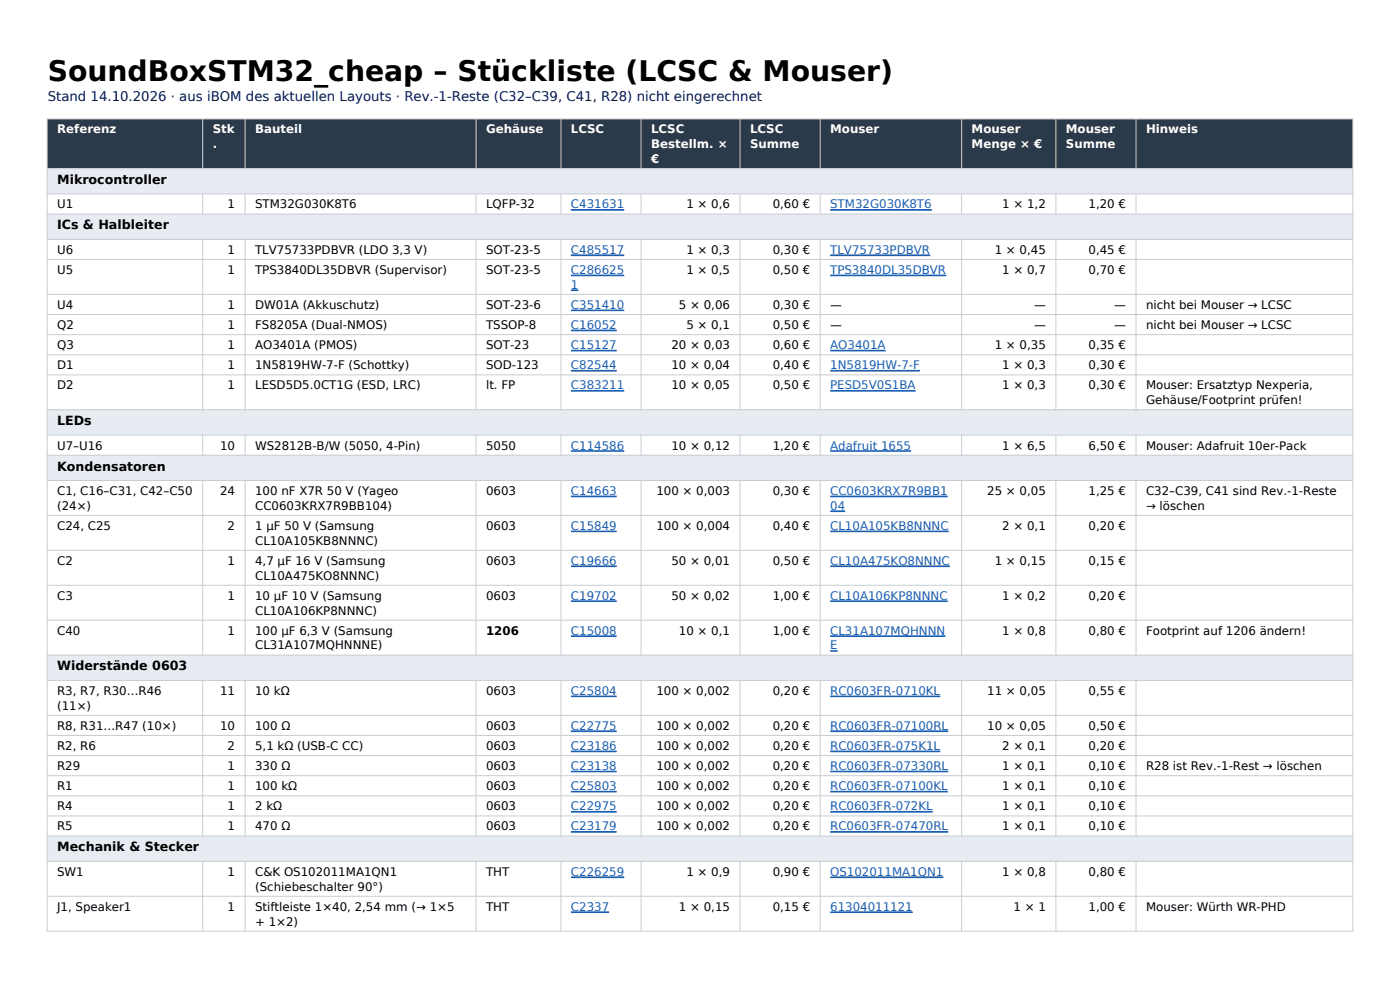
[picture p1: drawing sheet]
<svg xmlns="http://www.w3.org/2000/svg" width="297mm" height="210mm" viewBox="0 0 297 210" stroke-linecap="round" stroke-linejoin="round" font-family="sans-serif">
<defs><g id="words">
<text font-size="6" x="10.1" y="17.1">SoundBoxSTM32_cheap – Stückliste (LCSC &amp; Mouser)</text>
<text font-size="2.8" fill="#000555" x="10.1" y="21.3">Stand 14.10.2026 · aus iBOM des aktuellen Layouts · Rev.-1-Reste (C32–C39, C41, R28) nicht eingerechnet</text>
<g font-size="2.7">
<text x="12.1" y="39">Mikrocontroller</text>
<text x="12.1" y="48.7">ICs &amp; Halbleiter</text>
<text x="12.1" y="90.2">LEDs</text>
<text x="12.1" y="99.8">Kondensatoren</text>
<text x="12.1" y="142.2">Widerstände 0603</text>
<text x="12.1" y="180.6">Mechanik &amp; Stecker</text>
</g>
<g font-size="2.5" fill="#fff">
<text x="12.1" y="28.3">Referenz</text>
<text x="45.1" y="28.3">Stk</text>
<text x="54.1" y="28.3">Bauteil</text>
<text x="103.1" y="28.3">Gehäuse</text>
<text x="121.1" y="28.3">LCSC</text>
<text x="138.1" y="28.3">LCSC</text>
<text x="159.1" y="28.3">LCSC</text>
<text x="176.1" y="28.3">Mouser</text>
<text x="206.1" y="28.3">Mouser</text>
<text x="226.1" y="28.3">Mouser</text>
<text x="243.1" y="28.3">Hinweis</text>
<text x="45.1" y="31.4">.</text>
<text x="138.1" y="31.4">Bestellm. ×</text>
<text x="138.1" y="34.6">€</text>
<text x="159.1" y="31.4">Summe</text>
<text x="206.1" y="31.4">Menge × €</text>
<text x="226.1" y="31.4">Summe</text>
</g>
<g font-size="2.5">
<text x="12.1" y="44.2">U1</text>
<text x="48.3" y="44.2">1</text>
<text x="54.1" y="44.2">STM32G030K8T6</text>
<text x="103.1" y="44.2">LQFP-32</text>
<text x="145.6" y="44.2">1 × 0,6</text>
<text x="163.9" y="44.2">0,60 €</text>
<text x="212.6" y="44.2">1 × 1,2</text>
<text x="230.9" y="44.2">1,20 €</text>
<text x="12.1" y="53.8">U6</text>
<text x="48.3" y="53.8">1</text>
<text x="54.1" y="53.8">TLV75733PDBVR (LDO 3,3 V)</text>
<text x="103.1" y="53.8">SOT-23-5</text>
<text x="145.6" y="53.8">1 × 0,3</text>
<text x="163.9" y="53.8">0,30 €</text>
<text x="211" y="53.8">1 × 0,45</text>
<text x="230.9" y="53.8">0,45 €</text>
<text x="12.1" y="58.1">U5</text>
<text x="48.3" y="58.1">1</text>
<text x="54.1" y="58.1">TPS3840DL35DBVR (Supervisor)</text>
<text x="103.1" y="58.1">SOT-23-5</text>
<text x="145.6" y="58.1">1 × 0,5</text>
<text x="163.9" y="58.1">0,50 €</text>
<text x="212.6" y="58.1">1 × 0,7</text>
<text x="230.9" y="58.1">0,70 €</text>
<text x="12.1" y="65.5">U4</text>
<text x="48.3" y="65.5">1</text>
<text x="54.1" y="65.5">DW01A (Akkuschutz)</text>
<text x="103.1" y="65.5">SOT-23-6</text>
<text x="144" y="65.5">5 × 0,06</text>
<text x="163.9" y="65.5">0,30 €</text>
<text x="176.1" y="65.5">—</text>
<text x="219.4" y="65.5">—</text>
<text x="236.4" y="65.5">—</text>
<text x="243.1" y="65.5">nicht bei Mouser → LCSC</text>
<text x="12.1" y="69.8">Q2</text>
<text x="48.3" y="69.8">1</text>
<text x="54.1" y="69.8">FS8205A (Dual-NMOS)</text>
<text x="103.1" y="69.8">TSSOP-8</text>
<text x="145.6" y="69.8">5 × 0,1</text>
<text x="163.9" y="69.8">0,50 €</text>
<text x="176.1" y="69.8">—</text>
<text x="219.4" y="69.8">—</text>
<text x="236.4" y="69.8">—</text>
<text x="243.1" y="69.8">nicht bei Mouser → LCSC</text>
<text x="12.1" y="74.1">Q3</text>
<text x="48.3" y="74.1">1</text>
<text x="54.1" y="74.1">AO3401A (PMOS)</text>
<text x="103.1" y="74.1">SOT-23</text>
<text x="142.4" y="74.1">20 × 0,03</text>
<text x="163.9" y="74.1">0,60 €</text>
<text x="211" y="74.1">1 × 0,35</text>
<text x="230.9" y="74.1">0,35 €</text>
<text x="12.1" y="78.3">D1</text>
<text x="12.1" y="82.6">D2</text>
<text x="48.3" y="78.3">1</text>
<text x="48.3" y="82.6">1</text>
<text x="54.1" y="78.3">1N5819HW-7-F (Schottky)</text>
<text x="54.1" y="82.6">LESD5D5.0CT1G (ESD, LRC)</text>
<text x="103.1" y="78.3">SOD-123</text>
<text x="103.1" y="82.6">lt. FP</text>
<text x="142.4" y="78.3">10 × 0,04</text>
<text x="142.4" y="82.6">10 × 0,05</text>
<text x="163.9" y="78.3">0,40 €</text>
<text x="163.9" y="82.6">0,50 €</text>
<text x="212.6" y="78.3">1 × 0,3</text>
<text x="212.6" y="82.6">1 × 0,3</text>
<text x="230.9" y="78.3">0,30 €</text>
<text x="230.9" y="82.6">0,30 €</text>
<text x="243.1" y="82.6">Mouser: Ersatztyp Nexperia,</text>
<text x="243.1" y="85.7">Gehäuse/Footprint prüfen!</text>
<text x="12.1" y="95.4">U7–U16</text>
<text x="46.7" y="95.4">10</text>
<text x="54.1" y="95.4">WS2812B-B/W (5050, 4-Pin)</text>
<text x="103.1" y="95.4">5050</text>
<text x="142.4" y="95.4">10 × 0,12</text>
<text x="163.9" y="95.4">1,20 €</text>
<text x="212.6" y="95.4">1 × 6,5</text>
<text x="230.9" y="95.4">6,50 €</text>
<text x="243.1" y="95.4">Mouser: Adafruit 10er-Pack</text>
<text x="12.1" y="105">C1, C16–C31, C42–C50</text>
<text x="46.7" y="105">24</text>
<text x="54.1" y="105">100 nF X7R 50 V (Yageo</text>
<text x="103.1" y="105">0603</text>
<text x="139.2" y="105">100 × 0,003</text>
<text x="163.9" y="105">0,30 €</text>
<text x="209.4" y="105">25 × 0,05</text>
<text x="230.9" y="105">1,25 €</text>
<text x="243.1" y="105">C32–C39, C41 sind Rev.-1-Reste</text>
<text x="12.1" y="108.1">(24×)</text>
<text x="12.1" y="112.4">C24, C25</text>
<text x="48.3" y="112.4">2</text>
<text x="54.1" y="108.1">CC0603KRX7R9BB104)</text>
<text x="54.1" y="112.4">1 µF 50 V (Samsung</text>
<text x="103.1" y="112.4">0603</text>
<text x="139.2" y="112.4">100 × 0,004</text>
<text x="163.9" y="112.4">0,40 €</text>
<text x="212.6" y="112.4">2 × 0,1</text>
<text x="230.9" y="112.4">0,20 €</text>
<text x="243.1" y="108.1">→ löschen</text>
<text x="12.1" y="119.8">C2</text>
<text x="48.3" y="119.8">1</text>
<text x="54.1" y="115.5">CL10A105KB8NNNC)</text>
<text x="54.1" y="119.8">4,7 µF 16 V (Samsung</text>
<text x="103.1" y="119.8">0603</text>
<text x="142.4" y="119.8">50 × 0,01</text>
<text x="163.9" y="119.8">0,50 €</text>
<text x="211" y="119.8">1 × 0,15</text>
<text x="230.9" y="119.8">0,15 €</text>
<text x="54.1" y="122.9">CL10A475KO8NNNC)</text>
<text x="12.1" y="127.2">C3</text>
<text x="48.3" y="127.2">1</text>
<text x="54.1" y="127.2">10 µF 10 V (Samsung</text>
<text x="54.1" y="130.4">CL10A106KP8NNNC)</text>
<text x="103.1" y="127.2">0603</text>
<text x="142.4" y="127.2">50 × 0,02</text>
<text x="163.9" y="127.2">1,00 €</text>
<text x="212.6" y="127.2">1 × 0,2</text>
<text x="230.9" y="127.2">0,20 €</text>
<text x="12.1" y="134.6">C40</text>
<text x="48.3" y="134.6">1</text>
<text x="54.1" y="134.6">100 µF 6,3 V (Samsung</text>
<text x="54.1" y="137.8">CL31A107MQHNNNE)</text>
<text x="103.1" y="134.6">1206</text>
<text x="144" y="134.6">10 × 0,1</text>
<text x="163.9" y="134.6">1,00 €</text>
<text x="212.6" y="134.6">1 × 0,8</text>
<text x="230.9" y="134.6">0,80 €</text>
<text x="243.1" y="134.6">Footprint auf 1206 ändern!</text>
<text x="12.1" y="147.4">R3, R7, R30…R46</text>
<text x="46.7" y="147.4">11</text>
<text x="54.1" y="147.4">10 kΩ</text>
<text x="103.1" y="147.4">0603</text>
<text x="139.2" y="147.4">100 × 0,002</text>
<text x="163.9" y="147.4">0,20 €</text>
<text x="209.4" y="147.4">11 × 0,05</text>
<text x="230.9" y="147.4">0,55 €</text>
<text x="12.1" y="150.5">(11×)</text>
<text x="12.1" y="154.8">R8, R31…R47 (10×)</text>
<text x="46.7" y="154.8">10</text>
<text x="54.1" y="154.8">100 Ω</text>
<text x="103.1" y="154.8">0603</text>
<text x="139.2" y="154.8">100 × 0,002</text>
<text x="163.9" y="154.8">0,20 €</text>
<text x="209.4" y="154.8">10 × 0,05</text>
<text x="230.9" y="154.8">0,50 €</text>
<text x="12.1" y="159.1">R2, R6</text>
<text x="48.3" y="159.1">2</text>
<text x="54.1" y="159.1">5,1 kΩ (USB-C CC)</text>
<text x="103.1" y="159.1">0603</text>
<text x="139.2" y="159.1">100 × 0,002</text>
<text x="163.9" y="159.1">0,20 €</text>
<text x="212.6" y="159.1">2 × 0,1</text>
<text x="230.9" y="159.1">0,20 €</text>
<text x="12.1" y="163.3">R29</text>
<text x="12.1" y="167.6">R1</text>
<text x="48.3" y="163.3">1</text>
<text x="48.3" y="167.6">1</text>
<text x="54.1" y="163.3">330 Ω</text>
<text x="54.1" y="167.6">100 kΩ</text>
<text x="103.1" y="163.3">0603</text>
<text x="103.1" y="167.6">0603</text>
<text x="139.2" y="163.3">100 × 0,002</text>
<text x="139.2" y="167.6">100 × 0,002</text>
<text x="163.9" y="163.3">0,20 €</text>
<text x="163.9" y="167.6">0,20 €</text>
<text x="212.6" y="163.3">1 × 0,1</text>
<text x="212.6" y="167.6">1 × 0,1</text>
<text x="230.9" y="163.3">0,10 €</text>
<text x="230.9" y="167.6">0,10 €</text>
<text x="243.1" y="163.3">R28 ist Rev.-1-Rest → löschen</text>
<text x="12.1" y="171.9">R4</text>
<text x="48.3" y="171.9">1</text>
<text x="54.1" y="171.9">2 kΩ</text>
<text x="103.1" y="171.9">0603</text>
<text x="139.2" y="171.9">100 × 0,002</text>
<text x="163.9" y="171.9">0,20 €</text>
<text x="212.6" y="171.9">1 × 0,1</text>
<text x="230.9" y="171.9">0,10 €</text>
<text x="12.1" y="176.1">R5</text>
<text x="48.3" y="176.1">1</text>
<text x="54.1" y="176.1">470 Ω</text>
<text x="103.1" y="176.1">0603</text>
<text x="139.2" y="176.1">100 × 0,002</text>
<text x="163.9" y="176.1">0,20 €</text>
<text x="212.6" y="176.1">1 × 0,1</text>
<text x="230.9" y="176.1">0,10 €</text>
<text x="12.1" y="185.8">SW1</text>
<text x="48.3" y="185.8">1</text>
<text x="54.1" y="185.8">C&amp;K OS102011MA1QN1</text>
<text x="103.1" y="185.8">THT</text>
<text x="145.6" y="185.8">1 × 0,9</text>
<text x="163.9" y="185.8">0,90 €</text>
<text x="212.6" y="185.8">1 × 0,8</text>
<text x="230.9" y="185.8">0,80 €</text>
<text x="54.1" y="188.9">(Schiebeschalter 90°)</text>
<text x="12.1" y="193.2">J1, Speaker1</text>
<text x="48.3" y="193.2">1</text>
<text x="54.1" y="193.2">Stiftleiste 1×40, 2,54 mm (→ 1×5</text>
<text x="54.1" y="196.3">+ 1×2)</text>
<text x="103.1" y="193.2">THT</text>
<text x="144" y="193.2">1 × 0,15</text>
<text x="163.9" y="193.2">0,15 €</text>
<text x="215" y="193.2">1 × 1</text>
<text x="230.9" y="193.2">1,00 €</text>
<text x="243.1" y="193.2">Mouser: Würth WR-PHD</text>
</g>
<g font-size="2.5" fill="#1a5fb4">
<text x="121.1" y="44.2">C431631</text>
<text x="176.1" y="44.2">STM32G030K8T6</text>
<text x="121.1" y="53.8">C485517</text>
<text x="176.1" y="53.8">TLV75733PDBVR</text>
<text x="121.1" y="58.1">C286625</text>
<text x="176.1" y="58.1">TPS3840DL35DBVR</text>
<text x="121.1" y="61.2">1</text>
<text x="121.1" y="65.5">C351410</text>
<text x="121.1" y="69.8">C16052</text>
<text x="121.1" y="74.1">C15127</text>
<text x="176.1" y="74.1">AO3401A</text>
<text x="121.1" y="78.3">C82544</text>
<text x="121.1" y="82.6">C383211</text>
<text x="176.1" y="78.3">1N5819HW-7-F</text>
<text x="176.1" y="82.6">PESD5V0S1BA</text>
<text x="121.1" y="95.4">C114586</text>
<text x="176.1" y="95.4">Adafruit 1655</text>
<text x="121.1" y="105">C14663</text>
<text x="176.1" y="105">CC0603KRX7R9BB1</text>
<text x="121.1" y="112.4">C15849</text>
<text x="176.1" y="108.1">04</text>
<text x="176.1" y="112.4">CL10A105KB8NNNC</text>
<text x="121.1" y="119.8">C19666</text>
<text x="176.1" y="119.8">CL10A475KO8NNNC</text>
<text x="121.1" y="127.2">C19702</text>
<text x="176.1" y="127.2">CL10A106KP8NNNC</text>
<text x="121.1" y="134.6">C15008</text>
<text x="176.1" y="134.6">CL31A107MQHNNN</text>
<text x="176.1" y="137.8">E</text>
<text x="121.1" y="147.4">C25804</text>
<text x="176.1" y="147.4">RC0603FR-0710KL</text>
<text x="121.1" y="154.8">C22775</text>
<text x="176.1" y="154.8">RC0603FR-07100RL</text>
<text x="121.1" y="159.1">C23186</text>
<text x="176.1" y="159.1">RC0603FR-075K1L</text>
<text x="121.1" y="163.3">C23138</text>
<text x="121.1" y="167.6">C25803</text>
<text x="176.1" y="163.3">RC0603FR-07330RL</text>
<text x="176.1" y="167.6">RC0603FR-07100KL</text>
<text x="121.1" y="171.9">C22975</text>
<text x="176.1" y="171.9">RC0603FR-072KL</text>
<text x="121.1" y="176.1">C23179</text>
<text x="176.1" y="176.1">RC0603FR-07470RL</text>
<text x="121.1" y="185.8">C226259</text>
<text x="176.1" y="185.8">OS102011MA1QN1</text>
<text x="121.1" y="193.2">C2337</text>
<text x="176.1" y="193.2">61304011121</text>
</g>
</g></defs>
<path d="M10 25.2h277v10.6h-277z" fill-rule="evenodd" fill="#2b3a4a"/>
<g fill="#e7ecf2">
<path d="M10 35.8h277v5.3h-277z" fill-rule="evenodd"/>
<path d="M10 45.4h277v5.4h-277z" fill-rule="evenodd"/>
<path d="M10 86.9h277v5.4h-277z" fill-rule="evenodd"/>
<path d="M10 96.6h277v5.3h-277z" fill-rule="evenodd"/>
<path d="M10 139h277v5.3h-277z" fill-rule="evenodd"/>
<path d="M10 177.3h277v5.4h-277z" fill-rule="evenodd"/>
</g>
<g fill="none" stroke="#1a5fb4" stroke-width=".35">
<path d="M121.1 44.5h11.3M121.1 54.2h11.3M121.1 58.4h11.3M176.1 44.5h21.6M176.1 54.2h21.2M176.1 58.4h24.6M121.1 61.6h1.6M121.1 65.8h11.3M121.1 70.1h9.7M121.1 74.4h9.7M121.1 78.6h9.7M176.1 74.4h11.8"/>
<path d="M176.1 78.6h19.1M121.1 82.9h11.3M121.1 95.7h11.3M176.1 82.9h18.1M176.1 95.7h17.2M121.1 105.3h9.7M121.1 112.7h9.7M176.1 105.3h24.9M176.1 108.4h3.2M176.1 112.7h25.2M121.1 120.1h9.7M121.1 127.5h9.7"/>
<path d="M121.1 134.9h9.7M176.1 120.1h25.4M176.1 127.5h25M176.1 134.9h24.5M176.1 138.1h1.6M121.1 147.7h9.7M121.1 155.1h9.7M121.1 159.4h9.7M176.1 147.7h23.4M176.1 155.1h25.1M176.1 159.4h23.4M121.1 163.7h9.7"/>
<path d="M121.1 167.9h9.7M121.1 172.2h9.7M121.1 176.5h9.7M176.1 163.7h25.1M176.1 167.9h25M176.1 172.2h21.8M176.1 176.5h25.1M121.1 186.1h11.3M121.1 193.5h8.1M176.1 186.1h24M176.1 193.5h17.5"/>
</g>
<g fill="none" stroke="#c8ccd2" stroke-width=".21">
<path d="M10 25.2h277v172.3h-277zM10 35.8h277M43 25.2v10.6M52 25.2v10.6M101 25.2v10.6M119 25.2v10.6M136 25.2v10.6M157 25.2v10.6M174 25.2v10.6M204 25.2v10.6M224 25.2v10.6M241 25.2v10.6"/>
<path d="M10 41.1h277M10 45.4h277M10 50.8h277M10 55h277M43 41.1v4.3M43 50.8v36.1M52 41.1v4.3M52 50.8v36.1M101 41.1v4.3M101 50.8v36.1M119 41.1v4.3M119 50.8v36.1"/>
<path d="M136 41.1v4.3M136 50.8v36.1M157 41.1v4.3M157 50.8v36.1M174 41.1v4.3M174 50.8v36.1M204 41.1v4.3M204 50.8v36.1M224 41.1v4.3M224 50.8v36.1M241 41.1v4.3M241 50.8v36.1"/>
<path d="M10 62.4h277M10 66.7h277M10 71h277M10 75.3h277M10 79.5h277M10 86.9h277M10 92.3h277M10 96.6h277M43 92.3v4.3M52 92.3v4.3M101 92.3v4.3M119 92.3v4.3"/>
<path d="M136 92.3v4.3M157 92.3v4.3M174 92.3v4.3M204 92.3v4.3M224 92.3v4.3M241 92.3v4.3M10 101.9h277M10 109.3h277M10 116.7h277M43 101.9v37.1M52 101.9v37.1M101 101.9v37.1"/>
<path d="M119 101.9v37.1M136 101.9v37.1M157 101.9v37.1M174 101.9v37.1M204 101.9v37.1M224 101.9v37.1M241 101.9v37.1M10 124.1h277M10 131.6h277M10 139h277M10 144.3h277M10 151.7h277"/>
<path d="M10 156h277M43 144.3v33M52 144.3v33M101 144.3v33M119 144.3v33M136 144.3v33M157 144.3v33M174 144.3v33M204 144.3v33M224 144.3v33M241 144.3v33M10 160.3h277"/>
<path d="M10 164.5h277M10 168.8h277M10 173.1h277M10 177.3h277M10 182.7h277M10 190.1h277M43 182.7v14.8M52 182.7v14.8M101 182.7v14.8M119 182.7v14.8M136 182.7v14.8M157 182.7v14.8"/>
<path d="M174 182.7v14.8M204 182.7v14.8M224 182.7v14.8M241 182.7v14.8"/>
</g>
<use href="#words"/>
</svg>
